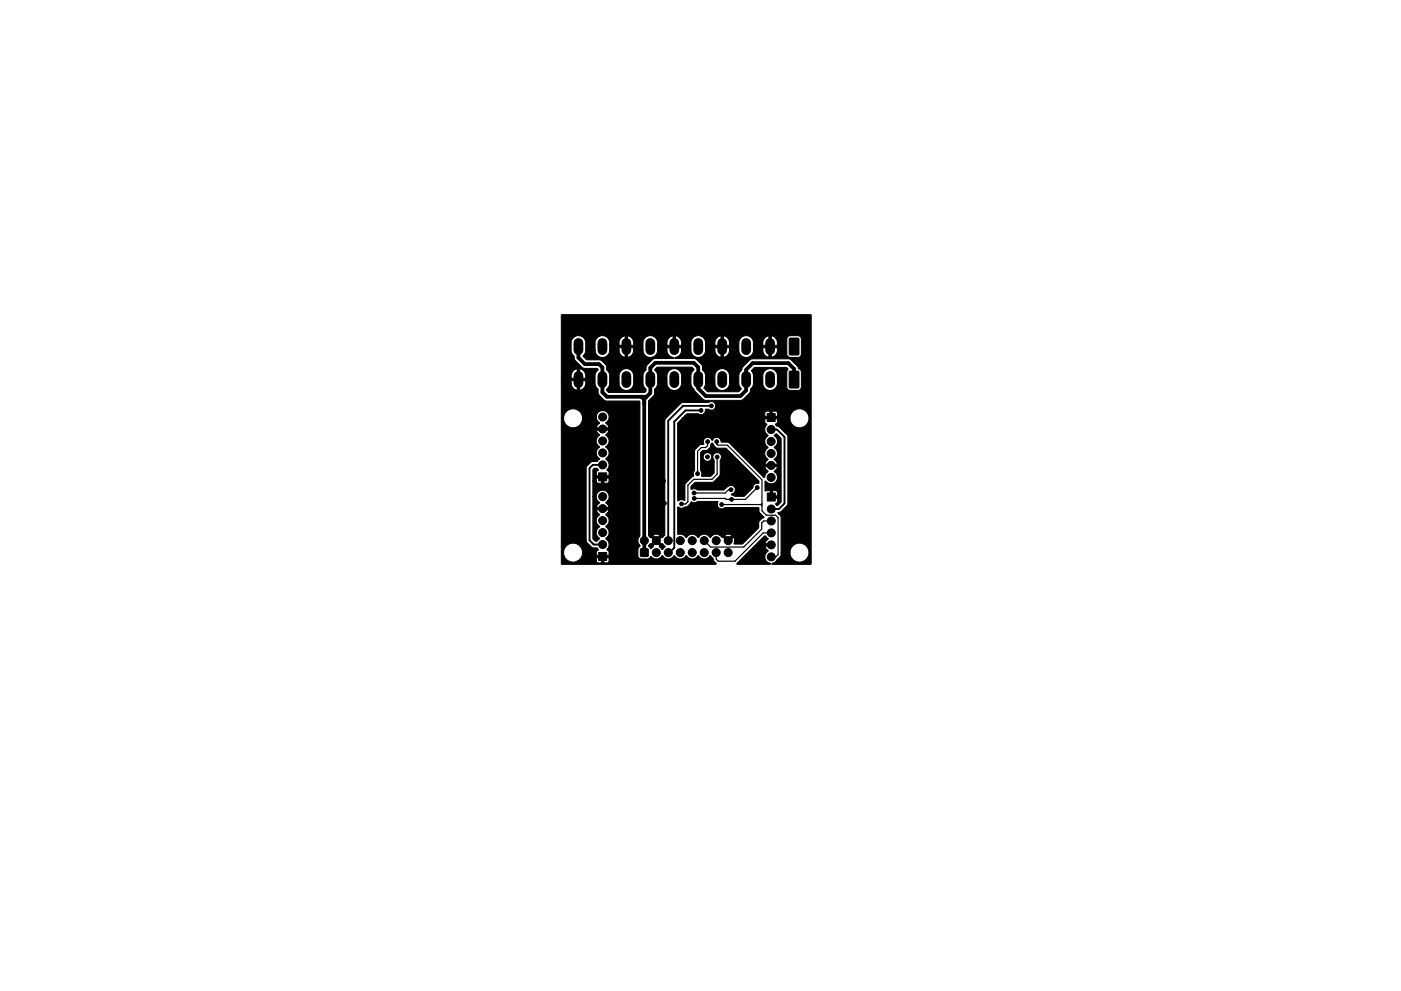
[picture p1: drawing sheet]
<svg xmlns="http://www.w3.org/2000/svg" width="297mm" height="210mm" viewBox="0 0 297 210" stroke-linecap="round" stroke-linejoin="round" font-family="sans-serif">
<g fill="#000" stroke="#000" stroke-width=".21">
<path d="M167.4 71.8l1.8-.1 .2 .2v3.2l-.2 .2h-1.6l-.3-.1zM119 66.8h52.9l.1 52.8-.1 .1h-8.1l-.2-.1 .8-.4 1.1-1.2 .1-.8h1.9l.3 1.1 .8 .8a2.01 2.01 0 0 0 2.6-.8l.3-.7v-.7a2.01 2.01 0 0 0-2.1-1.7l-.1 .1a2 2 0 0 0-1.8 1.9h-1.9v-7.5l-.7-.9 .7-.3 1.3-1.2 .1-.4v-14.4l-1.8-1.9-.5-.2-.3-.3 .4-.5 .1-.8h-2.8l.1 .9 .4 .3a1.5 1.5 0 0 0 .3 2.4 1.49 1.49 0 0 0 0 2.5l-.1 .2a1.43 1.43 0 0 0 .1 2.4l-.5 .4-.2 .6h2.6l-.2-.6-.4-.4v-.1a1.43 1.43 0 0 0-.1-2.5l.4-.3a1.44 1.44 0 0 0-.4-2.2l.5-.4 1 1.1v13.4l-.8 .8-.4-.4 .5-.5v-.7h-1.5l-.1-.1v-.4h1.6l-.1-.8-.3-.3h-.7v1.1h-.5v-1.1h-1.1v-1.9l.2-.1a1.39 1.39 0 0 0 2.2 0 1.39 1.39 0 0 0-.5-2.1l.6-.5 .1-.5h-2.6l.2 .5 .5 .5-.6 .6-.3 .7-7.4-7.4-1.7-.2a.92 .92 0 0 0-.7-.9 .92 .92 0 0 0-1.1 .5h-.2a.92 .92 0 0 0-1.3-.4 .92 .92 0 0 0-.4 1.3l-.9 .2-1 1.2v4.2l-.3 .5 .1 .7-1.8 1.7-.1 3.4-.8-.1-.6 .3-.1-16.5 1-1.1h22.8a2.01 2.01 0 0 0 2 2.1 2.01 2.01 0 0 0 2-2.1 2.01 2.01 0 0 0-2.1-2 2.01 2.01 0 0 0-1.9 2h-22.8l.4-.4h19.8l-.1-.8-.4-.3h-.6v1.1h-.6v-1.1l-.9 .2-.2 .9h-17l.6-.5 2.5 .1a.98 .98 0 0 0 1-.1 .98 .98 0 0 0 .4-1h.6l.4 .2a.92 .92 0 0 0 1.1-1.1 .92 .92 0 0 0-1.5-.5h-5.6l-3.6 3.7v24.4l-.5 .5-.2-.1-.8 .8 .8 .8 .2-.1 .5 .6-.6 .6-.6-.6 .1-.2-.8-.7-.7 .7 .1 .2-.4 .4h-.2l-.2-.4a.35 .35 0 0 1-.1-.4 .35 .35 0 0 1 .4-.1l.8-.8-.8-.8-.2 .1-.3-.4h.9l.8 .7 .7-.7a1.3 1.3 0 0 0-1.5 0h-.9v-28.5l1.2-1.4 .1-1.2 .5-.6 .1-.6 2 .1a1.55 1.55 0 0 0 1.5 1.4 1.55 1.55 0 0 0 1.6-1.4v-1.7a1.55 1.55 0 0 0-1.5-1.5 1.55 1.55 0 0 0-1.6 1.5v1.6h-2v-1.8l-.6-1.1 .6-.5h7.3l.4 .5-.4 .5-.2 .7 .1 2.2 .8 1.3 1.6 1.6 .5 .2h7.7l.4-.2 1.3-1.3 .2-.9 .5-.6 .1-.6 2 .1a1.55 1.55 0 0 0 1.6 1.4 1.55 1.55 0 0 0 1.5-1.4v-1.7a1.55 1.55 0 0 0-1.5-1.5 1.55 1.55 0 0 0-1.6 1.5v1.6h-2v-1.8l-.4-.9 .7-.7 6.8 .1 .3 .3-.3 .6v3.2l.2 .5 .4 .2h1.9l.4-.3 .2-.3-.1-3.5-2-2.3-.6-.3h-7.6l-.5 .2-1.6 1.6-.2 .6-.5 .6-.1 2.4 .5 1-.6 .6h-6.5l-.8-.8 .3-1 2 .1a1.55 1.55 0 0 0 1.5 1.4 1.55 1.55 0 0 0 1.6-1.4v-1.7a1.55 1.55 0 0 0-1.6-1.5 1.55 1.55 0 0 0-1.5 1.5v1.6h-2v-1.8l-.2-.5-.4-.5-.1-.9-1.3-1.4-.6-.1h-3.8l-.1-.2a1.6 1.6 0 0 0 1.4-1.6l2 .1a1.55 1.55 0 0 0 1.5 1.4 1.55 1.55 0 0 0 1.6-1.5l2 .1a1.5 1.5 0 0 0 1.3 1.4h.5a1.49 1.49 0 0 0 1.3-1.4h2a1.55 1.55 0 0 0 1.5 1.4 1.55 1.55 0 0 0 1.5-1.5l2 .1a1.5 1.5 0 0 0 1.3 1.4h.5a1.49 1.49 0 0 0 1.3-1.4v-.6h-1.3v2h-.5v-2h-1.3v.5h-2v-1h5.1v-.8l-.2-.6h2.2v3.2l.2 .5 .4 .2h1.9l.3-.1 .3-.5-.1-3.5-.5-.5h-1.8l-.4 .2-.3 .5h-2.2l-.4-.4-.7-.3v2.1h-.5v-2a1.49 1.49 0 0 0-1.3 1.4v.6h-2v-.6a1.55 1.55 0 0 0-1.5-1.5 1.55 1.55 0 0 0-1.5 1.5v1.6h-2v-.5h-1.3v2h-.5v-2h-1.3v.5h-2v-1h5l.1-.6a1.5 1.5 0 0 0-1.3-1.4v2h-.5v-2.1a1.54 1.54 0 0 0-1.3 1.5v.6h-2v-.6a1.55 1.55 0 0 0-1.5-1.5 1.55 1.55 0 0 0-1.6 1.5v1.6h-2v-.5h-3.1v.6a1.73 1.73 0 0 0 1.4 1.5l-.1 .2h-3.9l-.5 .2-1.2 1.2-.1 1-.4 .4-.3 .7v1.9l.7 1.1v.4l-.3 .3h-7.6l-.4-.4-.1-.4 .5-.6 .2-.6h2a1.55 1.55 0 0 0 1.5 1.5 1.55 1.55 0 0 0 1.5-1.4v-1.7a1.55 1.55 0 0 0-1.5-1.5 1.55 1.55 0 0 0-1.5 1.5v1.6h-2v-1.8l-.2-.5-.5-.5v-.7l-.3-.5-1-.9-2.9-.1-.8-.7 .5-.7 .1-.6 2 .1a1.55 1.55 0 0 0 1.5 1.4 1.55 1.55 0 0 0 1.6-1.5l2 .1a1.5 1.5 0 0 0 1.2 1.4h.6a1.49 1.49 0 0 0 1.2-1.4h2a1.55 1.55 0 0 0 1.6 1.4 1.55 1.55 0 0 0 1.5-1.4v-1.1h5.1v-.6a1.5 1.5 0 0 0-1.3-1.4v2h-.5v-2.1a1.54 1.54 0 0 0-1.3 1.5v.6h-2v-.6a1.55 1.55 0 0 0-1.5-1.5 1.55 1.55 0 0 0-1.6 1.5v1.6h-2v-.5h-1.2v2h-.6v-2h-1.2v.5h-2v-1h5v-.6a1.5 1.5 0 0 0-1.2-1.4v2h-.6v-2.1a1.54 1.54 0 0 0-1.2 1.5v.6h-2v-.6a1.55 1.55 0 0 0-1.6-1.5 1.55 1.55 0 0 0-1.5 1.5v1.6h-2v-1.6a1.55 1.55 0 0 0-1.5-1.5 1.55 1.55 0 0 0-1.6 1.5v1.6l.2 .7 .4 .6 .2 .8 1.4 1.5 .6 .3h2.7l.2 .1v.2l-.6 .9v2.1l.1 .5 .5 .6 .2 1.1 1.1 1.2 .6 .2 7 .1v28.5a1.41 1.41 0 0 0 0 2v.2l-.4 .7v1.3l.1 .4 .5 .3h1.4l.4-.2 .3-.3a1.41 1.41 0 0 0 2.3-.2h.1a1.56 1.56 0 0 0 2 .5l.5-.5a1.56 1.56 0 0 0 2 .5l.5-.5a1.56 1.56 0 0 0 2.1 .5l.5-.5a1.56 1.56 0 0 0 2 .5l.7-.5 .5 .6 .1 .5 .6 .7h-32.8l-.1-.1v-2.4h.5l.3 1.1 .5 .6a2 2 0 0 0 2.2 .1h3.9l.2 .3 .3 .1h1.8l.4-.4v-.7h-1.1v1.1h-.5v-1.1h-1.1v.7h-3.9l.5-.5 .4-.7 .1-.8-.3-.8a2.01 2.01 0 0 0-1.8-1l-.1 .1a2 2 0 0 0-1.8 1.9h-.5v-2.5h5.3l.2 .4 1 1 1 .1 .3 .3v.2l-.4 .4v.7h2.7v-.8l-.4-.4 .1-.2a1.45 1.45 0 0 0-.4-2.1l.3-.3a1.43 1.43 0 0 0-.3-2.3 1.49 1.49 0 0 0 0-2.5l.5-.6 .2-.4h-2.7l.3 .5 .4 .4-.1 .2a1.43 1.43 0 0 0 .1 2.4 1.49 1.49 0 0 0 0 2.6l-.6 .5h-.3l-.5-.5v-9h.7l.2 .7 .5 .6-.7 1.1h2.7l-.2-.6-.5-.4 .3-.3a1.36 1.36 0 0 0-.3-2.3 1.36 1.36 0 0 0-2 1.2h-.7v-3.2h.7l.4 .4h1.9l.4-.2v-.9h-1.1v1.1h-.5v-1.1h-1.1v.7h-.7v-2.5l.3-.3h.5l.4 .4-.5 .5v.7h2.7v-.8l-.4-.3a1.59 1.59 0 0 0-.3-2.4l.3-.3a1.44 1.44 0 0 0-.3-2.3l.3-.2a1.44 1.44 0 0 0-.3-2.3l.5-.6 .2-.4h-2.7l.7 1.1a1.44 1.44 0 0 0 0 2.4l-.1 .1a1.43 1.43 0 0 0 .1 2.5l-.5 .5-1.3 .1-1 1.2v15.5h-5.3v-26h.5a2.01 2.01 0 0 0 2.1 2.1 2.01 2.01 0 0 0 1.9-2.4h2.9l.2 .7 .5 .7-.5 .5-.1 .5h2.6l-.7-1.1a1.37 1.37 0 0 0 .1-2.4 1.37 1.37 0 0 0-2.1 1.1h-2.9l-.3-.7-.5-.6-.8-.3h-.6a2 2 0 0 0-1.8 1.9h-.5v-7.4l2.1 .1a1.5 1.5 0 0 0 1.3 1.4h.5a1.49 1.49 0 0 0 1.3-1.4v-.6h-1.3v2h-.5v-2h-1.3v.5h-2.1v-1h5.2v-.6a1.5 1.5 0 0 0-1.3-1.4v2h-.5v-2.1a1.54 1.54 0 0 0-1.3 1.5v.6h-2.1zM148.9 95.6l1.1-.1 .6-.6 .1-.6 .3-.3 .9 1 2.1 .1 6.9 6.9-.1 .6a.99 .99 0 0 0-1.2 .9l-1.8 1.8h-2l-.7-.3v-.2a.93 .93 0 0 0 .7-1.3 .93 .93 0 0 0-1.5-.2l-.9 .7h-5.5l-.7-.3-.7 .1v-.6l.9-.9h3.6l.4-.1 1.3-1.4v-3.1a.93 .93 0 0 0 .1-1.3 .93 .93 0 0 0-1.2-.2l-.5 .7-.2-.1a.92 .92 0 0 0-1.5-.5 .92 .92 0 0 0 .2 1.5 .92 .92 0 0 0 1.3-.8h.2l.3 .6v2.8l-.7 .7-1.9-.1v-.7l-.3-.5v-3.7zM162.6 87.7h1.7v1.7h-1.7zM167.4 78.8l1.8-.1 .2 .2v3.2l-.2 .2h-1.6l-.3-.1zM126.9 117.2h1.7v1.7h-1.7zM126.9 100.3h1.7v1.7h-1.7zM135.8 116.5h1.6v1.5h-1.6zM143.7 107.6l.9 .2 1-.3 1-1 .7 .2 .6-.3h4.2l.1 .2a.92 .92 0 0 0 .3 1.2 .92 .92 0 0 0 1.2-.1h7.1l.2 1 1 1-1.1 .9-.1 1.4-3.3 3.4h-1.8l-.1-.1a1.36 1.36 0 0 0-.1-1.3l-1.2 1-1-1.1-.3 .1-.4-.4h1l.8 .7 .7-.7a1.3 1.3 0 0 0-1.5 0h-1a1.47 1.47 0 0 0-2 .5l-.1-.1a1.44 1.44 0 0 0-2.5 .1l-.1-.1a1.44 1.44 0 0 0-2.4 .1l-.1-.1a1.54 1.54 0 0 0-1.7-.6zM156.3 119.5l5.8-5.8h.2l.6 .6-.4 .5-.3 .6h1.6l-.1 .5h-1.5l.2 .5 .5 .5a1.46 1.46 0 0 0-.7 1.5 1.46 1.46 0 0 0 1.2 1.2l-.1 .1h-6.9zM162.7 104.6h1.7v1.7h-1.7z"/>
<circle cx="127.8" cy="88.5" r=".85"/>
<circle cx="127.8" cy="96.1" r=".85"/>
<circle cx="127.8" cy="93.6" r=".85"/>
<circle cx="127.8" cy="91" r=".85"/>
<circle cx="127.8" cy="98.6" r=".85"/>
<circle cx="148.6" cy="87.1" r=".4"/>
<circle cx="150" cy="96.9" r=".4"/>
<circle cx="150" cy="93.7" r=".4"/>
<circle cx="150.8" cy="86.1" r=".4"/>
<circle cx="152" cy="93.7" r=".4"/>
<circle cx="152" cy="96.9" r=".4"/>
<circle cx="159.5" cy="91.7" r=".4"/>
<circle cx="163.5" cy="93.7" r=".85"/>
<circle cx="163.5" cy="91.1" r=".85"/>
<circle cx="163.5" cy="98.7" r=".85"/>
<circle cx="163.5" cy="96.2" r=".85"/>
<circle cx="127.8" cy="107.9" r=".85"/>
<circle cx="127.8" cy="113" r=".85"/>
<circle cx="127.8" cy="110.5" r=".85"/>
<circle cx="127.8" cy="115.5" r=".85"/>
<circle cx="127.8" cy="105.4" r=".85"/>
<circle cx="136.6" cy="114.7" r=".85"/>
<circle cx="139.1" cy="117.2" r=".85"/>
<circle cx="139.1" cy="114.7" r=".85"/>
<circle cx="140.7" cy="102.1" r=".4"/>
<circle cx="140.9" cy="106.8" r=".4"/>
<circle cx="141.7" cy="117.2" r=".85"/>
<circle cx="141.7" cy="114.7" r=".85"/>
<circle cx="144.2" cy="114.7" r=".85"/>
<circle cx="144.2" cy="117.2" r=".85"/>
<circle cx="144.5" cy="106.9" r=".4"/>
<circle cx="145.3" cy="112.8" r=".4"/>
<circle cx="146.8" cy="114.7" r=".85"/>
<circle cx="146.8" cy="117.2" r=".85"/>
<circle cx="147.2" cy="104.6" r=".4"/>
<circle cx="147.2" cy="105.7" r=".4"/>
<circle cx="147.9" cy="100.5" r=".4"/>
<circle cx="149.3" cy="117.2" r=".85"/>
<circle cx="149.3" cy="114.7" r=".85"/>
<circle cx="150.4" cy="106.9" r=".4"/>
<circle cx="151.8" cy="117.2" r=".85"/>
<circle cx="151.8" cy="114.7" r=".85"/>
<circle cx="153" cy="107" r=".4"/>
<circle cx="154.1" cy="102.2" r=".4"/>
<circle cx="154.4" cy="117.2" r=".85"/>
<circle cx="154.4" cy="114.7" r=".85"/>
<circle cx="155" cy="103.9" r=".4"/>
<circle cx="155.1" cy="105.9" r=".4"/>
<circle cx="160.6" cy="103.4" r=".4"/>
<circle cx="163.5" cy="101.3" r=".85"/>
<circle cx="163.5" cy="118.1" r=".85"/>
<circle cx="163.5" cy="115.6" r=".85"/>
<circle cx="163.5" cy="108" r=".85"/>
<circle cx="163.5" cy="110.5" r=".85"/>
<circle cx="163.5" cy="113.1" r=".85"/>
</g>
<g fill="none" stroke="#000" stroke-width="2.1">
<path d="M122.6 72.8v1.5M122.6 79.8v1.5M127.7 72.8v1.5M127.7 79.8v1.5M132.8 72.8v1.5M132.8 79.8v1.5M137.9 72.8v1.5M137.9 79.8v1.5M143 72.8v1.5M143 79.8v1.5M148 72.8v1.5M148 79.8v1.5"/>
<path d="M153.1 72.8v1.5M153.1 79.8v1.5M158.2 72.8v1.5M158.2 79.8v1.5M163.3 72.8v1.5M163.3 79.8v1.5"/>
</g>
<path d="M127.8 98.6h-2.1l-.7 .7v15.3l.9 .9h1.9M148.6 87.1h-3.3l-2.3 2.4v26.7l-1.3 1.3M150.8 86.1h-6l-3.1 3.2v25.7M163.5 91.1h1.2l1.6 1.6v14.1l-1.1 1.2h-1.7" fill="none" stroke="#000" stroke-width=".4"/>
<path d="M150 93.7v.9l-.4 .3h-.9l-.8 .8v4.8M151.9 93.7v.5l.3 .2h2l7.4 7.4v6.6l.9 .9h2l.5 .5v7.9l-.5 .4h-1M152 96.9v3.7l-1.1 1.1h-3.8l-1.2 1.2v3.5l-.5 .5h-.9M153 107h8.3M155 103.9h-.5l-.7 .7h-6.6M160.6 103.4l-2.6 2.5h-4.1l-.1-.2h-6.6M161.3 107l.3 .3M161.5 110.9h.1M161.5 110.9v1.3l-3.8 3.9h-7l-1.4-1.4M161.6 106.8l-.3 .2M163.5 113.1h-1.7l-6 6h-3.5l-.4-.5v-1.4M163.5 110.5h-1.6l-.4 .4" fill="none" stroke="#000" stroke-width=".25"/>
<path d="M122.6 73.5v2.4l1.4 1.3h3l.7 .8v5.2l1 1h8.4M136 84.2l.6 .6M168.4 80.5v-2.2l-1.3-1.3h-7.5l-1.4 1.4v4.4l-1.2 1.2h-7.4l-1.6-1.6v-4.5l-.9-.9h-8.2l-1 1v5.4l-1.3 1.3v32.5" fill="none" stroke="#000" stroke-width=".8"/>
</svg>
